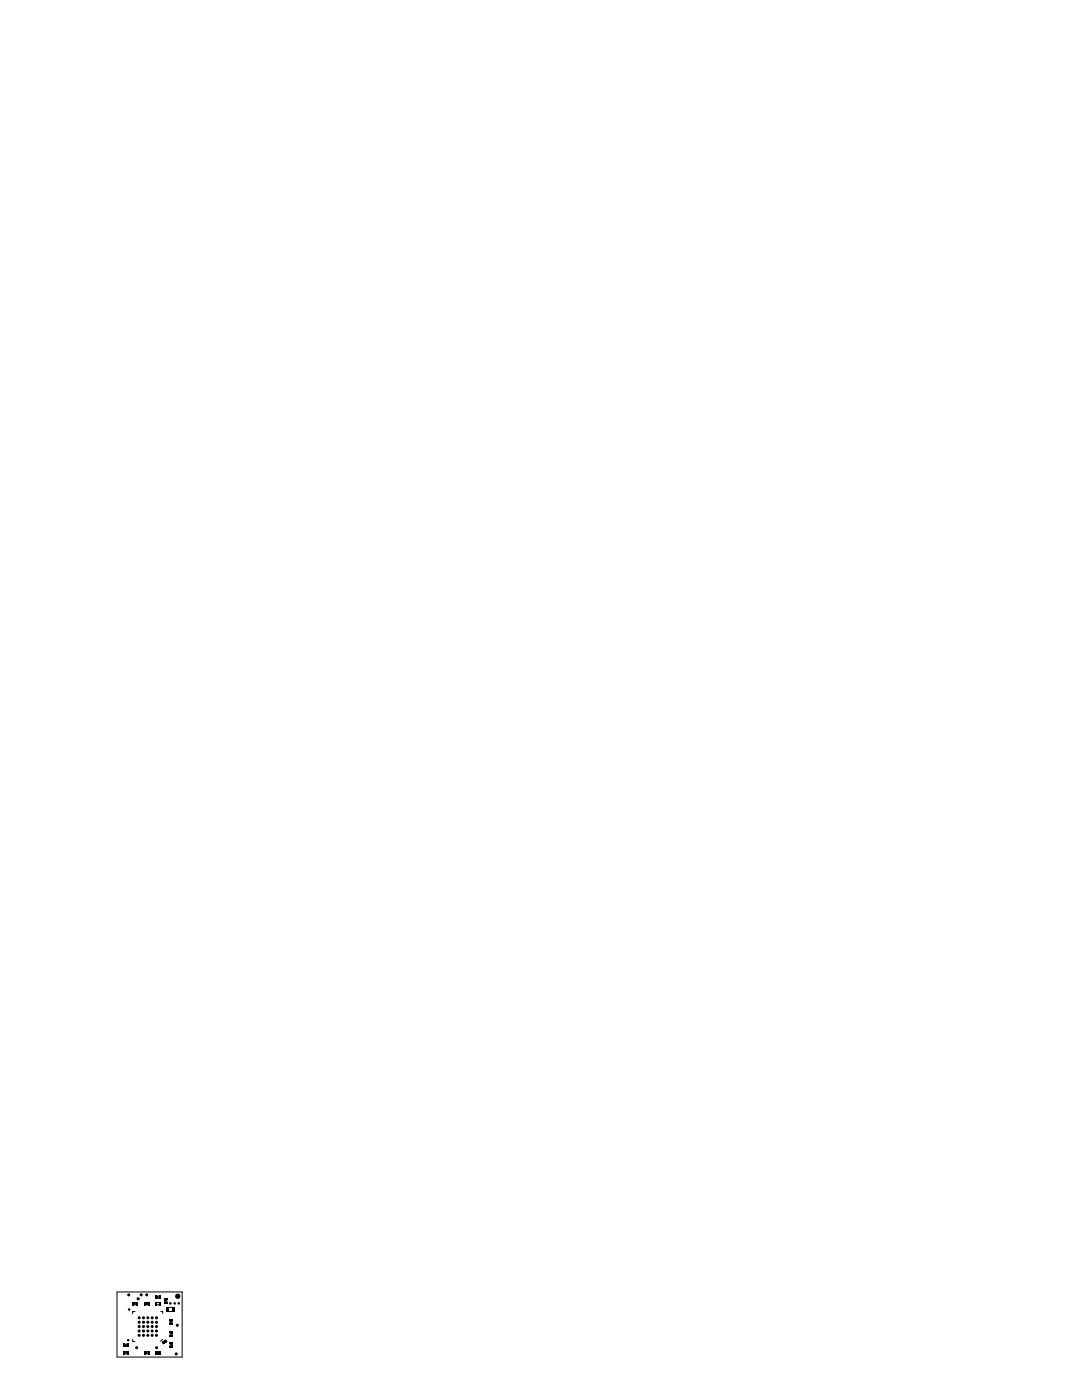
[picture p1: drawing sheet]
<svg xmlns="http://www.w3.org/2000/svg" width="216mm" height="279mm" viewBox="0 0 216 279" stroke-linecap="round" stroke-linejoin="round" font-family="sans-serif">
<g fill="none" stroke="#000" stroke-width=".2">
<path d="M23.3 257.8h13v13h-13zM26.7 259.9h.5M29 259.9v.4h.2M29.1 259.9h.5M29.4 259.9l-.1 .1M29.5 259.9l.1 .2-.3 .2h.3M31.2 259.1h.5M31.2 258.7h.5M31.2 259.9h.5M32.9 259.4v.5M33.3 259.4v.5M24.9 268.7h.5"/>
<path d="M24.9 268.3h.5M24.9 269.8h.5M24.9 270.2h.5M26.5 267.3v.4h.4M26.7 260.4h.5M26.9 261.7h-.4v.5M29 269.8h.5M29 270.2h.5M29.1 260.4h.5M31.2 260.4h.5M31.3 269.7v.2h.2v-.1l.1-.1v.2M31.3 269.8h.5"/>
<path d="M31.3 270.2h.5M31.4 270.1v.2h.2v-.2M32.1 261.7h.4v.4M32.4 267.3l-.4 .4M33.7 261.7h.7M33.7 260.9h.7M33.9 263.6v.5M33.9 265.9v.5M33.9 268.2v.5M34.3 263.6v.5M34.4 265.9v.5M34.4 268.2v.5"/>
</g>
<circle cx="32.6" cy="267.9" r=".1" fill="none" stroke="#000" stroke-width=".5"/>
<path d="M31.5 258.8v.1M33 259.6h.1M25.2 268.4v.1M25.2 269.9v.1M26.9 260.1v.1M29.3 269.9v.1M29.3 260.1v.1M31.6 269.9v.1M34.1 263.8h.1M34.1 268.5h.1M34.1 266.2h.1" fill="none" stroke="#000" stroke-width=".41"/>
<g fill="#000">
<path d="M30.9 258.6h.3v.6h-.3zM31.7 258.6h.3v.6h-.3zM32.8 259.1h.6v.3h-.6zM24.6 268.2h.3v.6h-.3zM24.6 269.7h.3v.6h-.3zM25.4 268.2h.3v.6h-.3zM25.4 269.7h.3v.6h-.3zM26.3 259.9h.3v.6h-.3zM27.2 259.9h.3v.6h-.3zM28.7 269.7h.3v.6h-.3zM28.8 259.9h.3v.6h-.3zM29.6 269.7h.3v.6h-.3z"/>
<path d="M29.6 259.9h.3v.6h-.3zM30.9 259.9h.3v.6h-.3zM31 269.7h.3v.6h-.3zM31.7 259.9h.3v.6h-.3zM31.8 269.7h.3v.6h-.3zM32.8 259.9h.6v.3h-.6zM33.2 260.8h.5v1h-.5zM33.8 264.1h.6v.3h-.6zM33.8 263.3h.6v.3h-.6zM33.9 265.6h.6v.3h-.6zM33.9 266.4h.6v.3h-.6zM33.9 268.7h.6v.3h-.6z"/>
<path d="M33.9 267.9h.6v.3h-.6zM34.4 260.8h.5v1h-.5z"/>
<circle cx="25.7" cy="258.4" r=".3"/>
<circle cx="27.6" cy="259.2" r=".3"/>
<circle cx="28.2" cy="258.4" r=".3"/>
<circle cx="29.3" cy="258.4" r=".3"/>
<circle cx="35.5" cy="258.7" r=".53"/>
<circle cx="25.6" cy="267.5" r=".25"/>
<circle cx="25.8" cy="261.3" r=".25"/>
<circle cx="27.3" cy="269" r=".3"/>
<circle cx="27.8" cy="263" r=".3"/>
<circle cx="27.8" cy="263.9" r=".3"/>
<circle cx="27.8" cy="264.7" r=".3"/>
<circle cx="27.8" cy="265.6" r=".3"/>
<circle cx="27.8" cy="266.5" r=".3"/>
<circle cx="28.6" cy="263" r=".3"/>
<circle cx="28.6" cy="263.9" r=".3"/>
<circle cx="28.6" cy="264.7" r=".3"/>
<circle cx="28.6" cy="265.6" r=".3"/>
<circle cx="28.6" cy="266.5" r=".3"/>
<circle cx="29.5" cy="263" r=".3"/>
<circle cx="29.5" cy="263.9" r=".3"/>
<circle cx="29.5" cy="264.7" r=".3"/>
<circle cx="29.5" cy="265.6" r=".3"/>
<circle cx="29.5" cy="266.5" r=".3"/>
<circle cx="30.4" cy="263" r=".3"/>
<circle cx="30.4" cy="263.9" r=".3"/>
<circle cx="30.4" cy="264.7" r=".3"/>
<circle cx="30.4" cy="265.6" r=".3"/>
<circle cx="30.4" cy="266.5" r=".3"/>
<circle cx="31.2" cy="263" r=".3"/>
<circle cx="31.2" cy="263.9" r=".3"/>
<circle cx="31.2" cy="264.7" r=".3"/>
<circle cx="31.2" cy="265.6" r=".3"/>
<circle cx="31.2" cy="266.5" r=".3"/>
<circle cx="31.2" cy="269" r=".3"/>
<circle cx="33" cy="267.7" r=".36"/>
<circle cx="34" cy="260.1" r=".25"/>
<circle cx="34.9" cy="260.1" r=".25"/>
<circle cx="35.2" cy="270.2" r=".3"/>
<circle cx="35.4" cy="264.5" r=".3"/>
<circle cx="35.7" cy="260.1" r=".25"/>
</g>
</svg>
